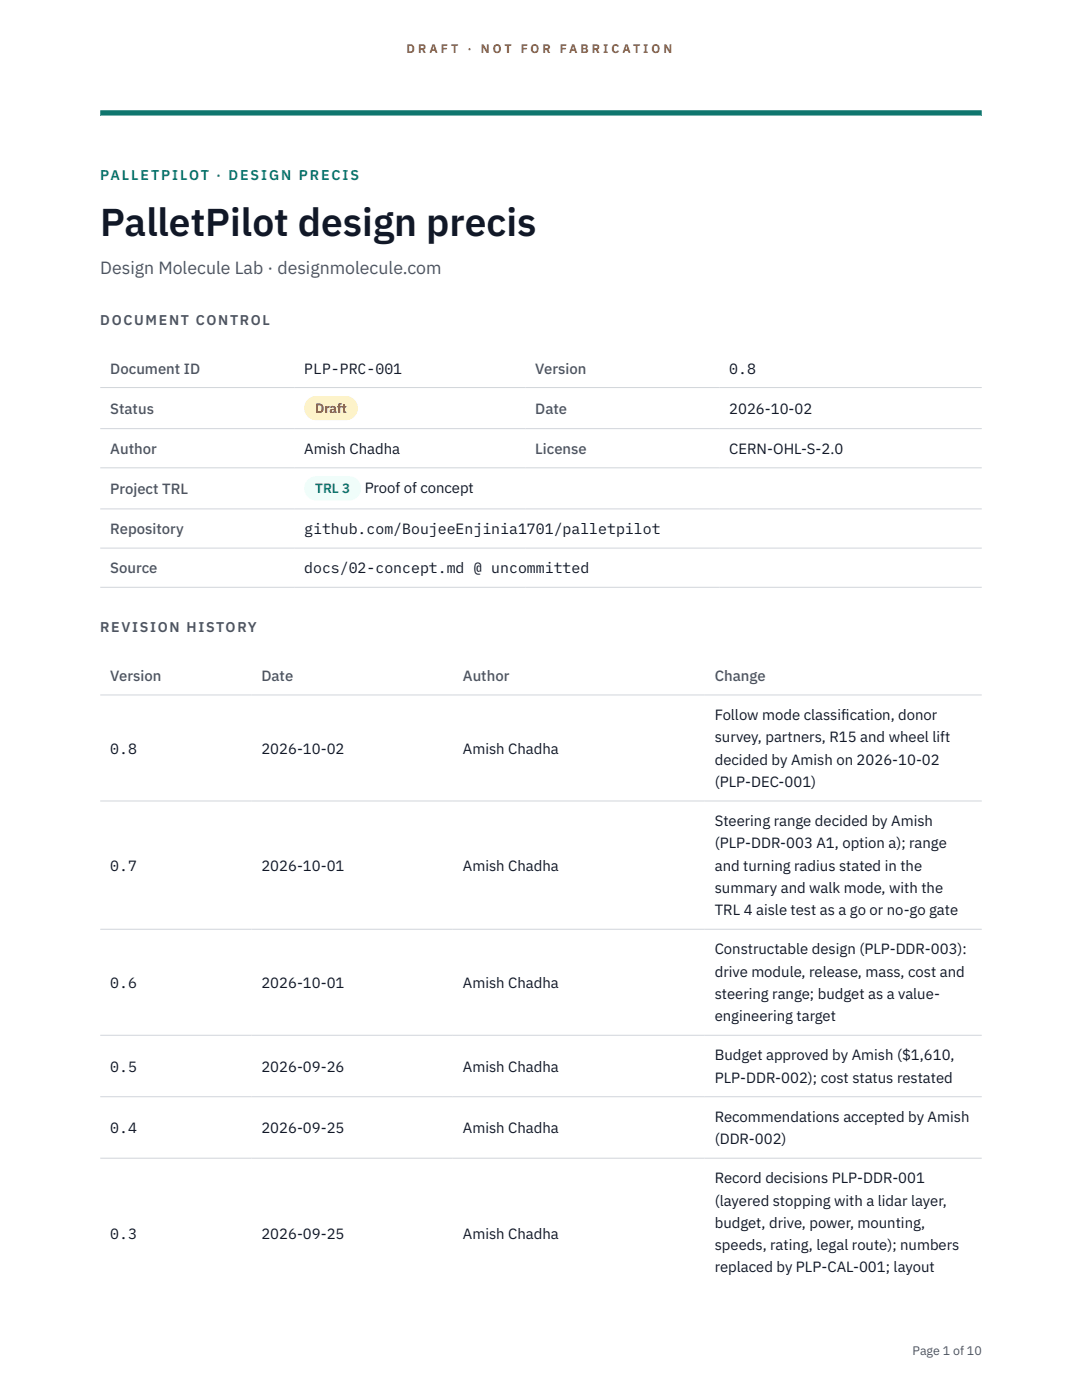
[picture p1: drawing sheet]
<svg xmlns="http://www.w3.org/2000/svg" width="216mm" height="279mm" viewBox="0 0 216 279" stroke-linecap="round" stroke-linejoin="round" font-family="sans-serif">
<defs><g id="words">
<text font-size="7.8" fill="#111827" x="20" y="47.1">PalletPilot design precis</text>
<text font-size="3.5" fill="#4b5563" x="20" y="54.6">Design Molecule Lab · designmolecule.com</text>
<g font-size="3" fill="#4b5563">
<text x="22" y="74.5">Document ID</text>
<text x="106.8" y="74.5">Version</text>
<text x="22" y="82.6">Status</text>
<text x="106.8" y="82.6">Date</text>
<text x="22" y="90.6">Author</text>
<text x="106.8" y="90.6">License</text>
<text x="22" y="98.6">Project TRL</text>
<text x="22" y="106.6">Repository</text>
<text x="22" y="114.4">Source</text>
<text x="22" y="135.9">Version</text>
<text x="52.2" y="135.9">Date</text>
<text x="92.4" y="135.9">Author</text>
<text x="142.6" y="135.9">Change</text>
</g>
<g font-size="3" fill="#111827">
<text x="60.7" y="74.5">PLP-PRC-001</text>
<text x="145.5" y="74.5">0.8</text>
<text x="145.5" y="82.6">2026-10-02</text>
<text x="60.7" y="90.6">Amish Chadha</text>
<text x="145.5" y="90.6">CERN-OHL-S-2.0</text>
<text x="72.8" y="98.5">Proof of concept</text>
<text x="60.7" y="106.6">github.com/BoujeeEnjinia1701/palletpilot</text>
<text x="60.7" y="114.4">docs/02-concept.md @ uncommitted</text>
<text x="142.6" y="143.7">Follow mode classif</text>
<text x="167.9" y="143.7">ication, donor</text>
<text x="142.6" y="148.2">survey, partners, R15 and wheel lift</text>
<text x="22" y="150.4">0.8</text>
<text x="52.2" y="150.4">2026-10-02</text>
<text x="92.4" y="150.4">Amish Chadha</text>
<text x="142.6" y="152.6">decided by Amish on 2026-10-02</text>
<text x="142.6" y="157.1">(PLP-DEC-001)</text>
<text x="142.6" y="164.9">Steering range decided by Amish</text>
<text x="22" y="173.8">0.7</text>
<text x="52.2" y="173.8">2026-10-01</text>
<text x="92.4" y="173.8">Amish Chadha</text>
<text x="142.6" y="169.3">(PLP-DDR-003 A1, option a); range</text>
<text x="142.6" y="173.8">and turning radius stated in the</text>
<text x="142.6" y="178.2">summary and walk mode, with the</text>
<text x="142.6" y="182.7">TRL 4 aisle test as a go or no-go gate</text>
<text x="142.6" y="190.5">Constructable design (PLP-DDR-003):</text>
<text x="22" y="197.1">0.6</text>
<text x="52.2" y="197.1">2026-10-01</text>
<text x="92.4" y="197.1">Amish Chadha</text>
<text x="142.6" y="194.9">drive module, release, mass, cost and</text>
<text x="142.6" y="199.4">steering range; budget as a value-</text>
<text x="142.6" y="203.8">engineering target</text>
<text x="22" y="213.9">0.5</text>
<text x="52.2" y="213.9">2026-09-26</text>
<text x="92.4" y="213.9">Amish Chadha</text>
<text x="142.6" y="211.6">Budget approved by Amish ($1,610,</text>
<text x="142.6" y="216.1">PLP-DDR-002); cost status restated</text>
<text x="22" y="226.1">0.4</text>
<text x="52.2" y="226.1">2026-09-25</text>
<text x="92.4" y="226.1">Amish Chadha</text>
<text x="142.6" y="223.9">Recommendations accepted by Amish</text>
<text x="142.6" y="228.3">(DDR-002)</text>
<text x="142.6" y="236.2">Record decisions PLP-DDR-001</text>
<text x="142.6" y="240.6">(layered stopping with a lidar layer,</text>
<text x="142.6" y="245.1">budget, drive, power, mounting,</text>
<text x="22" y="247.2">0.3</text>
<text x="52.2" y="247.2">2026-09-25</text>
<text x="92.4" y="247.2">Amish Chadha</text>
<text x="142.6" y="249.5">speeds, rating, legal route); numbers</text>
<text x="142.6" y="253.9">replaced by PLP-CAL-001; layout</text>
</g>
<text font-size="2.8" fill="#0f766e" x="20" y="36">PALLETPILOT · DESIGN PRECIS</text>
<g font-size="2.8" fill="#4b5563">
<text x="20" y="64.8">DOCUMENT CONTROL</text>
<text x="20" y="126.2">REVISION HISTORY</text>
</g>
<text font-size="2.7" fill="#92400e" x="62.9" y="82.5">Draft</text>
<text font-size="2.7" fill="#0f766e" x="62.9" y="98.5">TRL 3</text>
<g font-size="2.5" fill="#b45309">
<text x="81.1" y="10.5">D R A F T</text>
<text x="93.3" y="10.5">·</text>
<text x="95.9" y="10.5">N O T</text>
<text x="103.9" y="10.5">F O R</text>
<text x="111.7" y="10.5">F A B R I C A T I O N</text>
</g>
<text font-size="2.5" fill="#4b5563" x="182.1" y="270.3">Page 1 of 10</text>
</g></defs>
<path d="M20 23.1h175.9zM20 22h175.9v1.1h-175.9z" fill-rule="evenodd" fill="#0f766e"/>
<path d="M20 77.3h175.9M20 85.5h175.9M20 93.4h175.9M20 101.6h175.9M20 109.4h175.9M20 117.2h175.9M20 138.7h175.9M20 159.9h175.9M20 185.5h175.9M20 206.6h175.9M20 218.9h175.9M20 231.1h175.9" fill="none" stroke="#d1d5db" stroke-width=".2"/>
<path d="M60.7 79h10.7v4.9h-10.7z" fill="#fef3c7"/>
<path d="M60.7 95.1h11.4v4.8h-11.4z" fill="#f0fdfa"/>
<use href="#words"/>
</svg>
